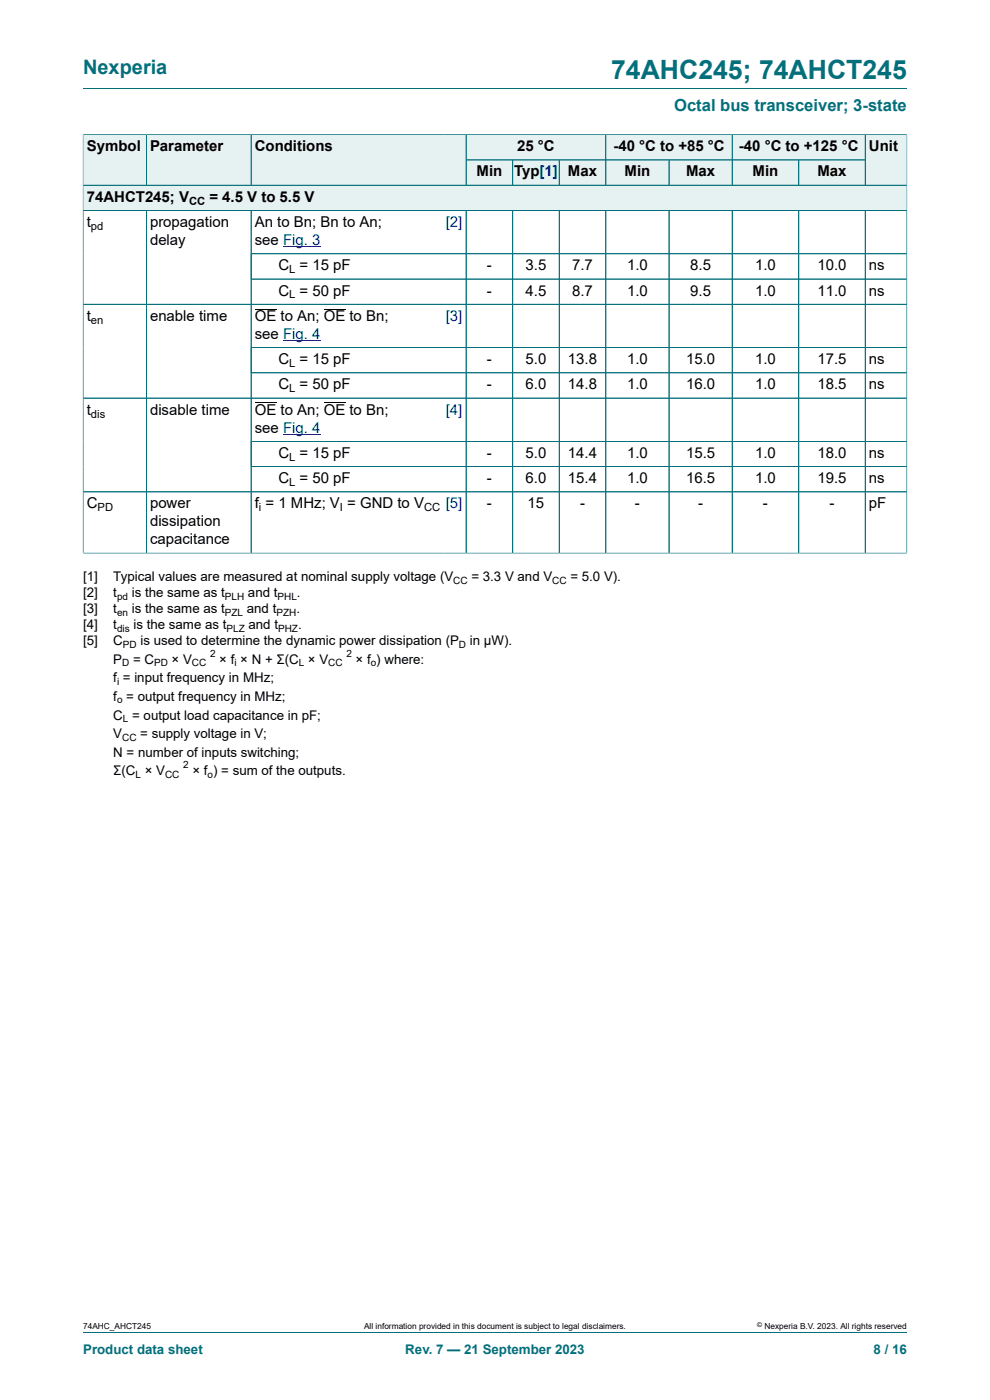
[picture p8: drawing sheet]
<svg xmlns="http://www.w3.org/2000/svg" width="210mm" height="297mm" viewBox="0 0 210 297" stroke-linecap="round" stroke-linejoin="round" font-family="sans-serif">
<defs><g id="words">
<text font-size="5.6" fill="#036f7b" x="129.6" y="16.8">74AHC245; 74AHCT245</text>
<text font-size="4.2" fill="#036f7b" x="17.6" y="15.6">Nexperia</text>
<text font-size="3.5" fill="#036f7b" x="143" y="23.7">Octal bus transceiver; 3-state</text>
<g font-size="3.2">
<text x="18.4" y="32.1">Symbol</text>
<text x="31.8" y="32.1">Parameter</text>
<text x="54" y="32.1">Conditions</text>
<text x="109.7" y="32.1">25 °C</text>
<text x="130.1" y="32.1">-40 °C to +85 °C</text>
<text x="156.7" y="32.1">-40 °C to +125 °C</text>
<text x="184.3" y="32.1">Unit</text>
<text x="101.1" y="37.4">Min</text>
<text x="109" y="37.4">Typ[1]</text>
<text x="120.5" y="37.4">Max</text>
<text x="132.5" y="37.4">Min</text>
<text x="145.5" y="37.4">Max</text>
<text x="159.6" y="37.4">Min</text>
<text x="173.4" y="37.4">Max</text>
<text x="18.4" y="42.8">74AHCT245; V</text>
<text x="44.4" y="42.8">= 4.5 V to 5.5 V</text>
<text x="18.4" y="48.2">t</text>
<text x="31.8" y="48.2">propagation</text>
<text x="31.8" y="52">delay</text>
<text x="54" y="48.2">An to Bn; Bn to An;</text>
<text x="54" y="52">see Fig. 3</text>
<text x="59" y="57.3">C = 15 pF</text>
<text x="103.3" y="57.3">-</text>
<text x="111.5" y="57.3">3.5</text>
<text x="121.4" y="57.3">7.7</text>
<text x="133" y="57.3">1.0</text>
<text x="146.4" y="57.3">8.5</text>
<text x="160.2" y="57.3">1.0</text>
<text x="173.4" y="57.3">10.0</text>
<text x="184.3" y="57.3">ns</text>
<text x="59" y="62.7">C = 50 pF</text>
<text x="103.3" y="62.7">-</text>
<text x="111.5" y="62.7">4.5</text>
<text x="121.4" y="62.7">8.7</text>
<text x="133" y="62.7">1.0</text>
<text x="146.4" y="62.7">9.5</text>
<text x="160.2" y="62.7">1.0</text>
<text x="173.4" y="62.7">11.0</text>
<text x="184.3" y="62.7">ns</text>
<text x="18.4" y="68.1">t</text>
<text x="31.8" y="68.1">enable time</text>
<text x="54" y="68.1">OE to An; OE to Bn;</text>
<text x="54" y="71.9">see Fig. 4</text>
<text x="59" y="77.2">C = 15 pF</text>
<text x="103.3" y="77.2">-</text>
<text x="111.5" y="77.2">5.0</text>
<text x="120.5" y="77.2">13.8</text>
<text x="133" y="77.2">1.0</text>
<text x="145.5" y="77.2">15.0</text>
<text x="160.2" y="77.2">1.0</text>
<text x="173.4" y="77.2">17.5</text>
<text x="184.3" y="77.2">ns</text>
<text x="59" y="82.6">C = 50 pF</text>
<text x="103.3" y="82.6">-</text>
<text x="111.5" y="82.6">6.0</text>
<text x="120.5" y="82.6">14.8</text>
<text x="133" y="82.6">1.0</text>
<text x="145.5" y="82.6">16.0</text>
<text x="160.2" y="82.6">1.0</text>
<text x="173.4" y="82.6">18.5</text>
<text x="184.3" y="82.6">ns</text>
<text x="18.4" y="88">t</text>
<text x="31.8" y="88">disable time</text>
<text x="54" y="88">OE to An; OE to Bn;</text>
<text x="54" y="91.8">see Fig. 4</text>
<text x="59" y="97.1">C = 15 pF</text>
<text x="103.3" y="97.1">-</text>
<text x="111.5" y="97.1">5.0</text>
<text x="120.5" y="97.1">14.4</text>
<text x="133" y="97.1">1.0</text>
<text x="145.5" y="97.1">15.5</text>
<text x="160.2" y="97.1">1.0</text>
<text x="173.4" y="97.1">18.0</text>
<text x="184.3" y="97.1">ns</text>
<text x="18.4" y="107.9">C</text>
<text x="31.8" y="107.9">power</text>
<text x="54" y="107.9">f = 1 MHz; V = GND to V</text>
<text x="59" y="102.5">C = 50 pF</text>
<text x="103.3" y="102.5">-</text>
<text x="103.3" y="107.9">-</text>
<text x="111.5" y="102.5">6.0</text>
<text x="111.9" y="107.9">15</text>
<text x="120.5" y="102.5">15.4</text>
<text x="123" y="107.9">-</text>
<text x="133" y="102.5">1.0</text>
<text x="134.7" y="107.9">-</text>
<text x="145.5" y="102.5">16.5</text>
<text x="148.1" y="107.9">-</text>
<text x="160.2" y="102.5">1.0</text>
<text x="161.8" y="107.9">-</text>
<text x="173.4" y="102.5">19.5</text>
<text x="176" y="107.9">-</text>
<text x="184.3" y="102.5">ns</text>
<text x="184.3" y="107.9">pF</text>
<text x="31.8" y="111.7">dissipation</text>
<text x="31.8" y="115.5">capacitance</text>
</g>
<g font-size="3.2" fill="#00f">
<text x="94.6" y="48.2">[2]</text>
<text x="94.6" y="68.1">[3]</text>
<text x="94.6" y="88">[4]</text>
<text x="94.6" y="107.9">[5]</text>
</g>
<g font-size="2.8">
<text x="17.6" y="123.3">[1]</text>
<text x="24" y="123.3">Typical values are measured at nominal supply voltage (V</text>
<text x="100" y="123.3">= 3.3 V and V</text>
<text x="121" y="123.3">= 5.0 V).</text>
<text x="17.6" y="126.7">[2]</text>
<text x="17.6" y="130.1">[3]</text>
<text x="24" y="126.7">t</text>
<text x="24" y="130.1">t</text>
<text x="28" y="126.7">is the same as t</text>
<text x="28" y="130.1">is the same as t</text>
<text x="52.4" y="130.1">and t</text>
<text x="52.6" y="126.7">and t</text>
<text x="62.9" y="130.1">.</text>
<text x="63" y="126.7">.</text>
<text x="17.6" y="133.4">[4]</text>
<text x="17.6" y="136.8">[5]</text>
<text x="24" y="133.4">t</text>
<text x="24" y="136.8">C</text>
<text x="28.3" y="133.4">is the same as t</text>
<text x="29.8" y="136.8">is used to determine the dynamic power dissipation (P</text>
<text x="52.7" y="133.4">and t</text>
<text x="63.2" y="133.4">.</text>
<text x="99.7" y="136.8">in μW).</text>
<text x="24" y="140.8">P</text>
<text x="28.2" y="140.8">= C</text>
<text x="36.4" y="140.8">× V</text>
<text x="46.5" y="140.8">× f × N + Σ(C × V</text>
<text x="75.4" y="140.8">× f ) where:</text>
<text x="24" y="144.7">f = input frequency in MHz;</text>
<text x="24" y="148.7">f = output frequency in MHz;</text>
<text x="24" y="152.6">C = output load capacitance in pF;</text>
<text x="24" y="156.6">V</text>
<text x="24" y="160.5">N = number of inputs switching;</text>
<text x="29.8" y="156.6">= supply voltage in V;</text>
<text x="24" y="164.5">Σ(C × V</text>
<text x="40.8" y="164.5">× f ) = sum of the outputs.</text>
</g>
<g font-size="2.8" fill="#036f7b">
<text x="17.6" y="287.2">Product data sheet</text>
<text x="86" y="287.2">Rev. 7 — 21 September 2023</text>
<text x="185.3" y="287.2">8 / 16</text>
</g>
<g font-size="2.4">
<text x="40.1" y="43.4">CC</text>
<text x="19.3" y="48.8">pd</text>
<text x="61.3" y="58">L</text>
<text x="61.3" y="63.3">L</text>
<text x="19.3" y="68.7">en</text>
<text x="61.3" y="77.9">L</text>
<text x="61.3" y="83.2">L</text>
<text x="19.3" y="88.6">dis</text>
<text x="61.3" y="97.7">L</text>
<text x="61.3" y="103.1">L</text>
<text x="20.7" y="108.5">PD</text>
<text x="54.9" y="108.5">i</text>
<text x="72.1" y="108.5">I</text>
<text x="89.9" y="108.5">CC</text>
</g>
<g font-size="2.1">
<text x="96.2" y="123.8">CC</text>
<text x="117.2" y="123.8">CC</text>
<text x="24.8" y="127.2">pd</text>
<text x="24.8" y="130.6">en</text>
<text x="47.7" y="127.2">PLH</text>
<text x="47.7" y="130.6">PZL</text>
<text x="58.6" y="130.6">PZH</text>
<text x="58.9" y="127.2">PHL</text>
<text x="24.8" y="134">dis</text>
<text x="26.1" y="137.4">PD</text>
<text x="48.1" y="134">PLZ</text>
<text x="59" y="134">PHZ</text>
<text x="97.4" y="137.4">D</text>
<text x="25.9" y="141.3">D</text>
<text x="32.7" y="141.3">PD</text>
<text x="40.7" y="141.3">CC</text>
<text x="44.6" y="139.3">2</text>
<text x="49.7" y="141.3">i</text>
<text x="63.4" y="141.3">L</text>
<text x="69.6" y="141.3">CC</text>
<text x="73.5" y="139.3">2</text>
<text x="78.6" y="141.3">o</text>
<text x="24.8" y="145.3">i</text>
<text x="24.8" y="149.2">o</text>
<text x="26.1" y="153.2">L</text>
<text x="25.9" y="157.1">CC</text>
<text x="28.8" y="165">L</text>
<text x="35" y="165">CC</text>
<text x="38.9" y="163">2</text>
<text x="44" y="165">o</text>
</g>
<g font-size="1.8">
<text x="17.6" y="282">74AHC_AHCT245</text>
<text x="77.2" y="282">All information provided in this document is subject to legal disclaimers.</text>
<text x="162.2" y="282">Nexperia B.V. 2023. All rights reserved</text>
</g>
<text font-size="1.4" x="160.6" y="281.6">©</text>
</g></defs>
<path d="M17.6 18.8h174.8M98.9 28.6h29.6v5.3h-29.6z" fill="none" stroke="#036f7b" stroke-width=".21"/>
<path d="M98.9 28.6h29.5v5.3h-29.5z" fill="#e6f1f2"/>
<path d="M128.5 28.6h26.8v5.3h-26.8z" fill="none" stroke="#036f7b" stroke-width=".21"/>
<path d="M128.6 28.6h26.6v5.3h-26.6z" fill="#e6f1f2"/>
<path d="M155.3 28.6h28.2v5.3h-28.2z" fill="none" stroke="#036f7b" stroke-width=".21"/>
<path d="M155.4 28.6h28.1v5.3h-28.1z" fill="#e6f1f2"/>
<path d="M17.6 28.5v10.8h13.4v-10.7h-13.4" fill="none" stroke="#036f7b" stroke-width=".21"/>
<path d="M17.7 28.6h13.3v10.6h-13.3z" fill="#e6f1f2"/>
<path d="M31 28.6h22.3v10.7h-22.3z" fill="none" stroke="#036f7b" stroke-width=".21"/>
<path d="M31.1 28.6h22.1v10.6h-22.1z" fill="#e6f1f2"/>
<path d="M53.3 28.6h45.6v10.7h-45.6z" fill="none" stroke="#036f7b" stroke-width=".21"/>
<g fill="#e6f1f2">
<path d="M53.3 28.6h45.5v10.6h-45.5z"/>
<path d="M98.9 34h9.8v5.2h-9.8z"/>
</g>
<path d="M98.9 33.9h9.9v5.4h-9.9z" fill="none" stroke="#036f7b" stroke-width=".21"/>
<path d="M108.8 34h9.8v5.2h-9.8z" fill="#e6f1f2"/>
<path d="M108.8 33.9h9.8v5.4h-9.8z" fill="none" stroke="#036f7b" stroke-width=".21"/>
<path d="M118.7 34h9.7v5.2h-9.7z" fill="#e6f1f2"/>
<path d="M118.6 33.9h9.9v5.4h-9.9z" fill="none" stroke="#036f7b" stroke-width=".21"/>
<path d="M128.6 34h13.2v5.2h-13.2z" fill="#e6f1f2"/>
<path d="M128.5 33.9h13.4v5.4h-13.4z" fill="none" stroke="#036f7b" stroke-width=".21"/>
<path d="M142 34h13.2v5.2h-13.2z" fill="#e6f1f2"/>
<path d="M141.9 33.9h13.4v5.4h-13.4z" fill="none" stroke="#036f7b" stroke-width=".21"/>
<path d="M155.4 34h14v5.2h-14z" fill="#e6f1f2"/>
<path d="M155.3 33.9h14.1v5.4h-14.1z" fill="none" stroke="#036f7b" stroke-width=".21"/>
<path d="M169.5 34h14v5.2h-14z" fill="#e6f1f2"/>
<path d="M192.4 28.5v10.8h-23v-5.4h14.1M192.4 28.6h-8.9v10.7" fill="none" stroke="#036f7b" stroke-width=".21"/>
<path d="M183.6 28.6h8.7v10.6h-8.7z" fill="#e6f1f2"/>
<path d="M17.6 39.3h174.8v5.4h-174.8z" fill="none" stroke="#036f7b" stroke-width=".21"/>
<path d="M17.7 39.4h174.6v5.2h-174.6z" fill="#e6f1f2"/>
<g fill="none" stroke="#036f7b" stroke-width=".21">
<path d="M17.6 28.6v88.8M17.7 28.6h174.6M17.7 39.3h174.6M31 28.6v10.6M53.3 28.6v10.6M98.9 28.6v10.6M98.9 33.9h84.6M108.8 34v5.2M118.6 34v5.2M128.5 28.6v10.6M141.9 34v5.2M155.3 28.6v10.6"/>
<path d="M169.4 34v5.2M183.5 28.6v10.6M192.4 28.6v88.8M17.6 44.7h174.8M31 44.7v72.6M53.3 53.8h139.1M53.3 59.2h139.1M53.3 44.7v72.6M98.9 44.7v72.6M108.8 44.7v72.6M118.6 44.7v72.6M128.5 44.7v72.6"/>
<path d="M141.9 44.7v72.6M155.3 44.7v72.6M169.4 44.7v72.6M183.5 44.7v72.6M17.6 64.6h174.8M53.3 73.7h139.1M53.3 79.1h139.1M17.6 84.5h174.8M53.3 93.6h139.1M53.3 99h139.1M17.6 117.3h174.8M192.4 104.4h-174.8"/>
<path d="M17.6 282.6h174.8"/>
</g>
<path d="M60 52.3h8M60 72.2h8M60 92.1h8" fill="none" stroke="#00f" stroke-width=".21"/>
<path d="M54 65.6h4.6M68.7 65.6h4.6M54 85.5h4.6M68.7 85.5h4.6" fill="none" stroke="#000" stroke-width=".21"/>
<use href="#words"/>
</svg>
